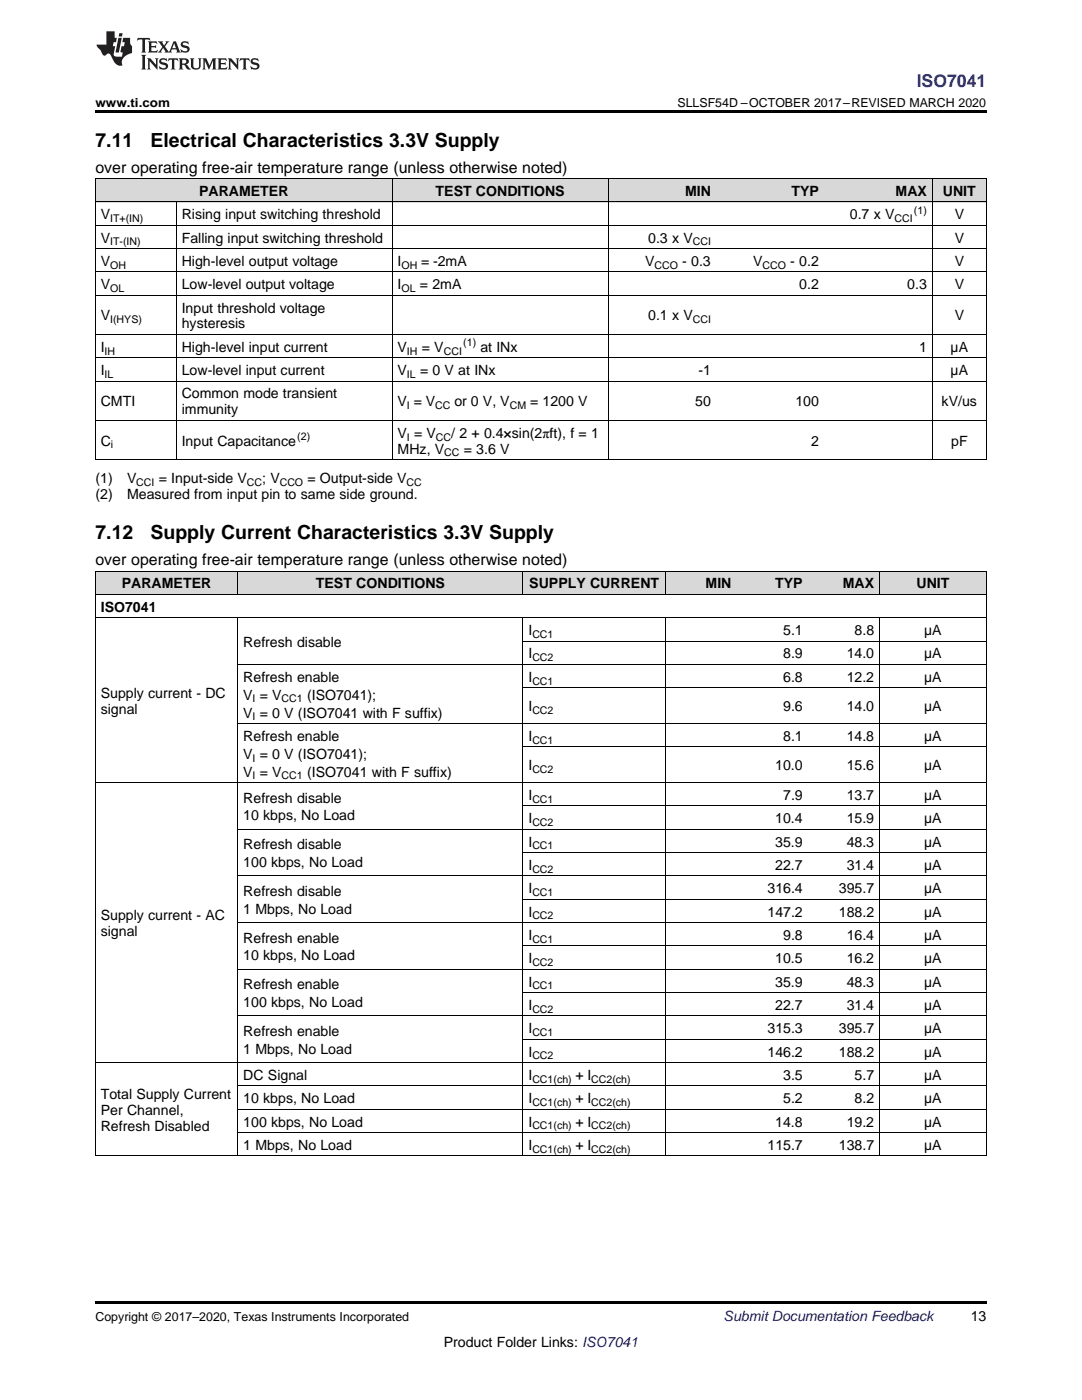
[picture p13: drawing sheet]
<svg xmlns="http://www.w3.org/2000/svg" width="216mm" height="279mm" viewBox="0 0 216 279" stroke-linecap="round" stroke-linejoin="round" font-family="sans-serif">
<defs><g id="words">
<g font-size="3.9">
<text x="19" y="29.3">7.11</text>
<text x="30.1" y="29.3">Electrical Characteristics 3.3V Supply</text>
<text x="19" y="107.6">7.12</text>
<text x="30.1" y="107.6">Supply Current Characteristics 3.3V Supply</text>
</g>
<text font-size="3.5" fill="#00f" x="182.9" y="17.3">ISO7041</text>
<g font-size="3.2">
<text x="19" y="34.4">over operating free-air temperature range (unless otherwise noted)</text>
<text x="19" y="112.8">over operating free-air temperature range (unless otherwise noted)</text>
</g>
<g font-size="2.8">
<text x="39.7" y="39.1">PARAMETER</text>
<text x="86.9" y="39.1">TEST CONDITIONS</text>
<text x="136.7" y="39.1">MIN</text>
<text x="157.9" y="39.1">TYP</text>
<text x="178.7" y="39.1">MAX</text>
<text x="188.1" y="39.1">UNIT</text>
<text x="20.1" y="43.7">V</text>
<text x="36.3" y="43.7">Rising input switching threshold</text>
<text x="169.6" y="43.7">0.7 x V</text>
<text x="190.5" y="43.7">V</text>
<text x="20.1" y="48.4">V</text>
<text x="20.1" y="53.1">V</text>
<text x="36.3" y="48.4">Falling input switching threshold</text>
<text x="36.3" y="53.1">High-level output voltage</text>
<text x="79.3" y="53.1">I</text>
<text x="84" y="53.1">= -2mA</text>
<text x="128.7" y="53.1">V</text>
<text x="129.3" y="48.4">0.3 x V</text>
<text x="136.1" y="53.1">- 0.3</text>
<text x="150.3" y="53.1">V</text>
<text x="157.7" y="53.1">- 0.2</text>
<text x="190.5" y="48.4">V</text>
<text x="190.5" y="53.1">V</text>
<text x="20.1" y="57.7">V</text>
<text x="36.3" y="57.7">Low-level output voltage</text>
<text x="79.3" y="57.7">I</text>
<text x="83.8" y="57.7">= 2mA</text>
<text x="159.5" y="57.7">0.2</text>
<text x="181" y="57.7">0.3</text>
<text x="190.5" y="57.7">V</text>
<text x="20.1" y="64">V</text>
<text x="36.3" y="62.4">Input threshold voltage</text>
<text x="36.3" y="65.5">hysteresis</text>
<text x="129.3" y="64">0.1 x V</text>
<text x="190.5" y="64">V</text>
<text x="20.1" y="70.2">I</text>
<text x="36.3" y="70.2">High-level input current</text>
<text x="79.3" y="70.2">V</text>
<text x="84.2" y="70.2">= V</text>
<text x="95.8" y="70.2">at INx</text>
<text x="183.4" y="70.2">1</text>
<text x="189.7" y="70.2">µA</text>
<text x="20.1" y="74.9">I</text>
<text x="36.3" y="74.9">Low-level input current</text>
<text x="79.3" y="74.9">V</text>
<text x="83.8" y="74.9">= 0 V at INx</text>
<text x="139.3" y="74.9">-1</text>
<text x="189.7" y="74.9">µA</text>
<text x="20.1" y="81.1">CMTI</text>
<text x="36.3" y="79.5">Common mode transient</text>
<text x="36.3" y="82.7">immunity</text>
<text x="79.3" y="81.1">V = V</text>
<text x="90.7" y="81.1">or 0 V, V</text>
<text x="105.8" y="81.1">= 1200 V</text>
<text x="138.7" y="81.1">50</text>
<text x="158.7" y="81.1">100</text>
<text x="187.9" y="81.1">kV/us</text>
<text x="20.1" y="88.9">C</text>
<text x="36.3" y="88.9">Input Capacitance</text>
<text x="79.3" y="87.3">V = V</text>
<text x="90.1" y="87.3">/ 2 + 0.4×sin(2πft), f = 1</text>
<text x="161.9" y="88.9">2</text>
<text x="189.8" y="88.9">pF</text>
<text x="79.3" y="90.5">MHz, V</text>
<text x="92.5" y="90.5">= 3.6 V</text>
<text x="19" y="96.4">(1)</text>
<text x="19" y="99.6">(2)</text>
<text x="25.4" y="96.4">V</text>
<text x="25.4" y="99.6">Measured from input pin to same side ground.</text>
<text x="31.7" y="96.4">= Input-side V</text>
<text x="52.3" y="96.4">; V</text>
<text x="61.3" y="96.4">= Output-side V</text>
<text x="24.3" y="117.4">PARAMETER</text>
<text x="63" y="117.4">TEST CONDITIONS</text>
<text x="105.6" y="117.4">SUPPLY CURRENT</text>
<text x="140.8" y="117.4">MIN</text>
<text x="154.7" y="117.4">TYP</text>
<text x="168.2" y="117.4">MAX</text>
<text x="182.9" y="117.4">UNIT</text>
<text x="20.1" y="122.1">ISO7041</text>
<text x="48.5" y="129.1">Refresh disable</text>
<text x="105.4" y="126.8">I</text>
<text x="105.4" y="131.4">I</text>
<text x="156.3" y="126.8">5.1</text>
<text x="156.3" y="131.4">8.9</text>
<text x="168.9" y="131.4">14.0</text>
<text x="170.5" y="126.8">8.8</text>
<text x="184.4" y="126.8">µA</text>
<text x="184.4" y="131.4">µA</text>
<text x="48.5" y="136.1">Refresh enable</text>
<text x="105.4" y="136.1">I</text>
<text x="156.3" y="136.1">6.8</text>
<text x="168.9" y="136.1">12.2</text>
<text x="184.4" y="136.1">µA</text>
<text x="20.1" y="139.3">Supply current - DC</text>
<text x="20.1" y="142.5">signal</text>
<text x="48.5" y="139.6">V = V</text>
<text x="48.5" y="143.2">V = 0 V (ISO7041 with F suffix)</text>
<text x="61.3" y="139.6">(ISO7041);</text>
<text x="105.4" y="142">I</text>
<text x="156.3" y="142">9.6</text>
<text x="168.9" y="142">14.0</text>
<text x="184.4" y="142">µA</text>
<text x="48.5" y="147.8">Refresh enable</text>
<text x="105.4" y="147.8">I</text>
<text x="156.3" y="147.8">8.1</text>
<text x="168.9" y="147.8">14.8</text>
<text x="184.4" y="147.8">µA</text>
<text x="48.5" y="151.4">V = 0 V (ISO7041);</text>
<text x="48.5" y="155">V = V</text>
<text x="61.3" y="155">(ISO7041 with F suffix)</text>
<text x="105.4" y="153.7">I</text>
<text x="154.7" y="153.7">10.0</text>
<text x="168.9" y="153.7">15.6</text>
<text x="184.4" y="153.7">µA</text>
<text x="48.5" y="160.2">Refresh disable</text>
<text x="105.4" y="159.6">I</text>
<text x="156.3" y="159.6">7.9</text>
<text x="168.9" y="159.6">13.7</text>
<text x="184.4" y="159.6">µA</text>
<text x="48.5" y="163.7">10 kbps, No Load</text>
<text x="105.4" y="164.3">I</text>
<text x="154.7" y="164.3">10.4</text>
<text x="168.9" y="164.3">15.9</text>
<text x="184.4" y="164.3">µA</text>
<text x="48.5" y="169.5">Refresh disable</text>
<text x="48.5" y="173">100 kbps, No Load</text>
<text x="105.4" y="168.9">I</text>
<text x="105.4" y="173.6">I</text>
<text x="154.7" y="168.9">35.9</text>
<text x="154.7" y="173.6">22.7</text>
<text x="168.9" y="168.9">48.3</text>
<text x="168.9" y="173.6">31.4</text>
<text x="184.4" y="168.9">µA</text>
<text x="184.4" y="173.6">µA</text>
<text x="48.5" y="178.8">Refresh disable</text>
<text x="105.4" y="178.3">I</text>
<text x="153.1" y="178.3">316.4</text>
<text x="167.4" y="178.3">395.7</text>
<text x="184.4" y="178.3">µA</text>
<text x="20.1" y="183.7">Supply current - AC</text>
<text x="48.5" y="182.4">1 Mbps, No Load</text>
<text x="105.4" y="182.9">I</text>
<text x="153.1" y="182.9">147.2</text>
<text x="167.4" y="182.9">188.2</text>
<text x="184.4" y="182.9">µA</text>
<text x="20.1" y="186.8">signal</text>
<text x="48.5" y="188.1">Refresh enable</text>
<text x="48.5" y="191.7">10 kbps, No Load</text>
<text x="105.4" y="187.6">I</text>
<text x="156.3" y="187.6">9.8</text>
<text x="168.9" y="187.6">16.4</text>
<text x="184.4" y="187.6">µA</text>
<text x="48.5" y="197.4">Refresh enable</text>
<text x="105.4" y="192.2">I</text>
<text x="105.4" y="196.9">I</text>
<text x="154.7" y="192.2">10.5</text>
<text x="154.7" y="196.9">35.9</text>
<text x="168.9" y="192.2">16.2</text>
<text x="168.9" y="196.9">48.3</text>
<text x="184.4" y="192.2">µA</text>
<text x="184.4" y="196.9">µA</text>
<text x="48.5" y="201">100 kbps, No Load</text>
<text x="105.4" y="201.5">I</text>
<text x="154.7" y="201.5">22.7</text>
<text x="168.9" y="201.5">31.4</text>
<text x="184.4" y="201.5">µA</text>
<text x="48.5" y="206.7">Refresh enable</text>
<text x="105.4" y="206.2">I</text>
<text x="153.1" y="206.2">315.3</text>
<text x="167.4" y="206.2">395.7</text>
<text x="184.4" y="206.2">µA</text>
<text x="48.5" y="210.3">1 Mbps, No Load</text>
<text x="48.5" y="215.5">DC Signal</text>
<text x="105.4" y="210.9">I</text>
<text x="105.4" y="215.5">I</text>
<text x="114.8" y="215.5">+ I</text>
<text x="153.1" y="210.9">146.2</text>
<text x="156.3" y="215.5">3.5</text>
<text x="167.4" y="210.9">188.2</text>
<text x="170.5" y="215.5">5.7</text>
<text x="184.4" y="210.9">µA</text>
<text x="184.4" y="215.5">µA</text>
<text x="20.1" y="219.3">Total Supply Current</text>
<text x="48.5" y="220.2">10 kbps, No Load</text>
<text x="105.4" y="220.2">I</text>
<text x="114.8" y="220.2">+ I</text>
<text x="156.3" y="220.2">5.2</text>
<text x="170.5" y="220.2">8.2</text>
<text x="184.4" y="220.2">µA</text>
<text x="20.1" y="222.5">Per Channel,</text>
<text x="20.1" y="225.7">Refresh Disabled</text>
<text x="48.5" y="224.8">100 kbps, No Load</text>
<text x="105.4" y="224.8">I</text>
<text x="114.8" y="224.8">+ I</text>
<text x="154.7" y="224.8">14.8</text>
<text x="168.9" y="224.8">19.2</text>
<text x="184.4" y="224.8">µA</text>
<text x="48.5" y="229.5">1 Mbps, No Load</text>
<text x="105.4" y="229.5">I</text>
<text x="114.8" y="229.5">+ I</text>
<text x="153.1" y="229.5">115.7</text>
<text x="167.4" y="229.5">138.7</text>
<text x="184.4" y="229.5">µA</text>
<text x="193.7" y="263.6">13</text>
<text x="88.5" y="268.9">Product Folder Links: ISO7041</text>
</g>
<text font-size="2.8" fill="#0000c8" x="144.4" y="263.6">Submit Documentation Feedback</text>
<g font-size="2.5">
<text x="19" y="21.4">www.ti.com</text>
<text x="135.2" y="21.4">SLLSF54D –OCTOBER 2017–REVISED MARCH 2020</text>
<text x="19" y="263.6">Copyright © 2017–2020, Texas Instruments Incorporated</text>
</g>
<g font-size="2.1">
<text x="22" y="44.3">IT+(IN)</text>
<text x="178.5" y="44.3">CCI</text>
<text x="182.4" y="42.6">(1)</text>
<text x="22" y="49">IT-(IN)</text>
<text x="22" y="53.6">OH</text>
<text x="80.1" y="53.6">OH</text>
<text x="130.6" y="53.6">CCO</text>
<text x="138.2" y="49">CCI</text>
<text x="152.2" y="53.6">CCO</text>
<text x="22" y="58.3">OL</text>
<text x="80.1" y="58.3">OL</text>
<text x="22" y="64.5">I(HYS)</text>
<text x="138.2" y="64.5">CCI</text>
<text x="20.9" y="70.8">IH</text>
<text x="81.2" y="70.8">IH</text>
<text x="88.5" y="70.8">CCI</text>
<text x="92.4" y="69.1">(1)</text>
<text x="20.9" y="75.4">IL</text>
<text x="81.2" y="75.4">IL</text>
<text x="81.2" y="81.7">I</text>
<text x="86.9" y="81.7">CC</text>
<text x="101.7" y="81.7">CM</text>
<text x="22.1" y="89.5">i</text>
<text x="59.3" y="87.8">(2)</text>
<text x="81.2" y="87.9">I</text>
<text x="87" y="87.9">CC</text>
<text x="88.7" y="91.1">CC</text>
<text x="27.2" y="96.9">CCI</text>
<text x="49.3" y="96.9">CC</text>
<text x="55.8" y="96.9">CCO</text>
<text x="81.1" y="96.9">CC</text>
<text x="106.2" y="127.3">CC1</text>
<text x="106.2" y="132">CC2</text>
<text x="106.2" y="136.6">CC1</text>
<text x="50.4" y="140.2">I</text>
<text x="50.4" y="143.8">I</text>
<text x="56.2" y="140.2">CC1</text>
<text x="106.2" y="142.5">CC2</text>
<text x="106.2" y="148.4">CC1</text>
<text x="50.4" y="152">I</text>
<text x="50.4" y="155.5">I</text>
<text x="56.2" y="155.5">CC1</text>
<text x="106.2" y="154.3">CC2</text>
<text x="106.2" y="160.2">CC1</text>
<text x="106.2" y="164.9">CC2</text>
<text x="106.2" y="169.5">CC1</text>
<text x="106.2" y="174.2">CC2</text>
<text x="106.2" y="178.8">CC1</text>
<text x="106.2" y="183.5">CC2</text>
<text x="106.2" y="188.1">CC1</text>
<text x="106.2" y="192.8">CC2</text>
<text x="106.2" y="197.4">CC1</text>
<text x="106.2" y="202.1">CC2</text>
<text x="106.2" y="206.8">CC1</text>
<text x="106.2" y="211.4">CC2</text>
<text x="106.2" y="216.1">CC1(ch)</text>
<text x="106.2" y="220.7">CC1(ch)</text>
<text x="118" y="216.1">CC2(ch)</text>
<text x="118" y="220.7">CC2(ch)</text>
<text x="106.2" y="225.4">CC1(ch)</text>
<text x="118" y="225.4">CC2(ch)</text>
<text x="106.2" y="230">CC1(ch)</text>
<text x="118" y="230">CC2(ch)</text>
</g>
</g></defs>
<g fill="#d8d8d8">
<path d="M19 114.1h28.5v4.6h-28.5z"/>
<path d="M47.5 114.1h56.9v4.6h-56.9z"/>
<path d="M104.4 114.1h28.4v4.6h-28.4z"/>
<path d="M132.8 114.1h14.2v4.6h-14.2z"/>
<path d="M147 114.1h14.3v4.6h-14.3z"/>
<path d="M161.3 114.1h14.2v4.6h-14.2z"/>
<path d="M175.5 114.1h21.3v4.6h-21.3z"/>
<path d="M19 35.7h16.2v4.7h-16.2z"/>
<path d="M35.2 35.7h43.1v4.7h-43.1z"/>
<path d="M78.3 35.7h43.1v4.7h-43.1z"/>
<path d="M121.4 35.7h21.5v4.7h-21.5z"/>
<path d="M142.9 35.7h21.6v4.7h-21.6z"/>
<path d="M164.5 35.7h21.6v4.7h-21.6z"/>
<path d="M186.1 35.7h10.7v4.7h-10.7z"/>
</g>
<path d="M19 22h177.8v.5h-177.8zM19 91.8h.2zM78.2 91.8h.1zM121.3 91.8h.1zM142.8 91.8h.1zM164.4 91.8h.1zM185.9 91.8h.2zM196.7 91.8h.1zM19 259.7h177.8v.5h-177.8z" fill="#000"/>
<g fill="none" stroke="#000" stroke-width=".2">
<path d="M19 35.6h177.8M19.1 35.7v56.1M78.2 35.7v56.1M121.3 35.7v56.1M186 35.7v56.1M196.8 35.7v56.1M19 58.9h177.8M19 54.3h177.8M19 49.6h177.8M19 45h177.8M19 40.3h177.8M35.2 40.3v51.5"/>
<path d="M19 76.1h177.8M19 71.4h177.8M19 66.8h177.8M19 91.7h177.8M19 83.9h177.8M19 118.7h177.8M19 114h177.8M19.1 114v116.8M47.4 114v4.7M104.3 114v4.7M132.8 114v4.7M175.5 114v4.7"/>
<path d="M196.8 114v116.8M19 123.3h177.8M47.4 123.3v107.5M47.5 132.6h149.3M104.3 123.3v107.5M104.4 137.3h92.4M104.4 128h92.4M132.8 123.3v107.5M175.5 123.3v107.5M19 156.2h177.8M47.5 144.4h149.3M104.4 149.1h92.4"/>
<path d="M47.5 174.8h149.3M47.5 165.5h149.3M104.4 179.5h92.4M104.4 170.2h92.4M104.4 160.8h92.4M47.5 193.4h149.3M47.5 184.1h149.3M104.4 198.1h92.4M104.4 188.8h92.4M19 212.1h177.8M47.5 216.7h149.3M47.5 202.8h149.3"/>
<path d="M104.4 207.4h92.4M19 230.7h177.8M47.5 226h149.3M47.5 221.4h149.3"/>
</g>
<g fill="#231f20">
<path d="M27.5 7.6l-.1 .5 .4-.2h.6v.1v2.1l-.2 .4h1l-.3-.4v-2.1l.1-.1h.5l.5 .2-.2-.5zM29.5 8.3l.2 .3v1.5l-.2 .4h1.8l.2-.6a1.04 1.04 0 0 1-1.3 .2v-.7h.6l.3 .2v-.6l-.3 .2h-.6v-.6l.8-.1 .4 .3-.2-.5zM31.5 8.3l.9 1.1-.9 1.1h.8l-.2-.2 .5-.7 .4 .7-.2 .2h1.5l-.1-.2 .1-.4h.9l.1 .4-.2 .2h1l-.3-.3-.7-1.9h-.5l-.9 2-.8-1 .9-1h-.8l.1 .3-.3 .5-.4-.6 .2-.2zM34.7 8.6l.4 1h-.7zM36.3 8.4a.63 .63 0 0 0-.2 .7 .63 .63 0 0 0 .6 .4l.6 .2 .1 .2a.75 .75 0 0 1-.7 .4 .75 .75 0 0 1-.6-.5l.1 .7 .1-.1a1.11 1.11 0 0 0 1.5-.6 1.13 1.13 0 0 0-1.2-.8l-.1-.4a1.04 1.04 0 0 1 1.2 .2l-.2-.5-.1 .1-.5-.2zM28.2 10.9l.2 .4v2.2l-.2 .4h1l-.3-.4v-2.2l.3-.4zM29.3 11.6l.3 .4v1.5l-.3 .4h.8l-.2-.4v-1.3l1.5 1.7v-1.9l.2-.4h-.7l.2 .4v.9l-1.1-1.3zM32 11.8a.62 .62 0 0 0-.2 .7 .62 .62 0 0 0 .6 .4l.6 .1 .1 .3a.76 .76 0 0 1-.7 .3 .76 .76 0 0 1-.6-.4l.1 .7 .1-.1a1.11 1.11 0 0 0 1.5-.6 1.13 1.13 0 0 0-1.2-.8l-.1-.4a1.04 1.04 0 0 1 1.2 .2l-.2-.6-.1 .1-.5-.1zM33.7 11.6l-.2 .6a.61 .61 0 0 1 .8-.3v1.6l-.2 .4h.9l-.2-.4v-1.6a.63 .63 0 0 1 .8 .3l-.2-.6zM35.6 11.6l.3 .4v1.5l-.3 .4h1l-.2-.2v-.8l.5 .2a.76 .76 0 0 0 1.2 .7l-1-1a.58 .58 0 0 0 .6-.5 .58 .58 0 0 0-.5-.6zM36.4 11.9h.1a.45 .45 0 0 1 .5 .1 .45 .45 0 0 1 .1 .5l-.7 .2zM37.9 11.6l.2 .2a2.17 2.17 0 0 0 .3 1.9 .99 .99 0 0 0 1.6-.6v-1.1l.2-.4h-.7l.2 .2a1.92 1.92 0 0 1-.2 1.8 .6 .6 0 0 1-.9-.5v-1.1l.2-.4zM40.4 11.6l.2 .4v1.5l-.2 .4h.7l-.2-.4v-1.4l.8 1.8 .8-1.8v1.4l-.2 .4h.9l-.2-.4v-1.5l.2-.4h-.8l-.6 1.5-.6-1.5zM43.4 11.6l.2 .4v1.5l-.2 .4h1.8l.2-.6a1.04 1.04 0 0 1-1.3 .1v-.6h.5l.4 .2v-.6l-.4 .2h-.5v-.7h.8l.3 .3-.1-.6zM45.5 11.6l.2 .4v1.5l-.2 .4h.7l-.2-.4v-1.3l1.5 1.7v-1.9l.2-.4h-.7l.2 .4v.9l-1.1-1.3zM47.9 11.6l-.1 .6a.61 .61 0 0 1 .8-.3v1.6l-.3 .4h1l-.3-.4 .1-1.6a.63 .63 0 0 1 .7 .3l-.1-.6zM50.2 11.8a.62 .62 0 0 0-.2 .7 .62 .62 0 0 0 .6 .4l.6 .1 .2 .3a.76 .76 0 0 1-.8 .3 .76 .76 0 0 1-.6-.4l.1 .7 .2-.1a1.11 1.11 0 0 0 1.5-.6 1.13 1.13 0 0 0-1.3-.8l-.1-.4a1.04 1.04 0 0 1 1.2 .2l-.1-.6-.2 .1-.5-.1z"/>
<path d="M21.2 6.3v2.6h-1.9l.1 .4 .7 .9a.91 .91 0 0 0 1 .8 .56 .56 0 0 1 .5-.3 .56 .56 0 0 1 .5 .3l.4 .8a1.53 1.53 0 0 0 1.9 1.2 1.54 1.54 0 0 1 1-2.1l.9-.3v-1.4a1.52 1.52 0 0 1-.3-1.6h-1.4l-.2 .8h.5l-.2 .8h-.4l-.2 1v.2l.4 .1-.2 .8a1.93 1.93 0 0 1-1.6-.3l.3-1.8h-.5l.2-.8h.4l.2-.8h-.4v-1.3zM23.6 7.6l-.6 2.9h.7l.6-2.9zM23.8 6.6l-.1 .7h.6l.2-.7z"/>
</g>
<use href="#words"/>
</svg>
